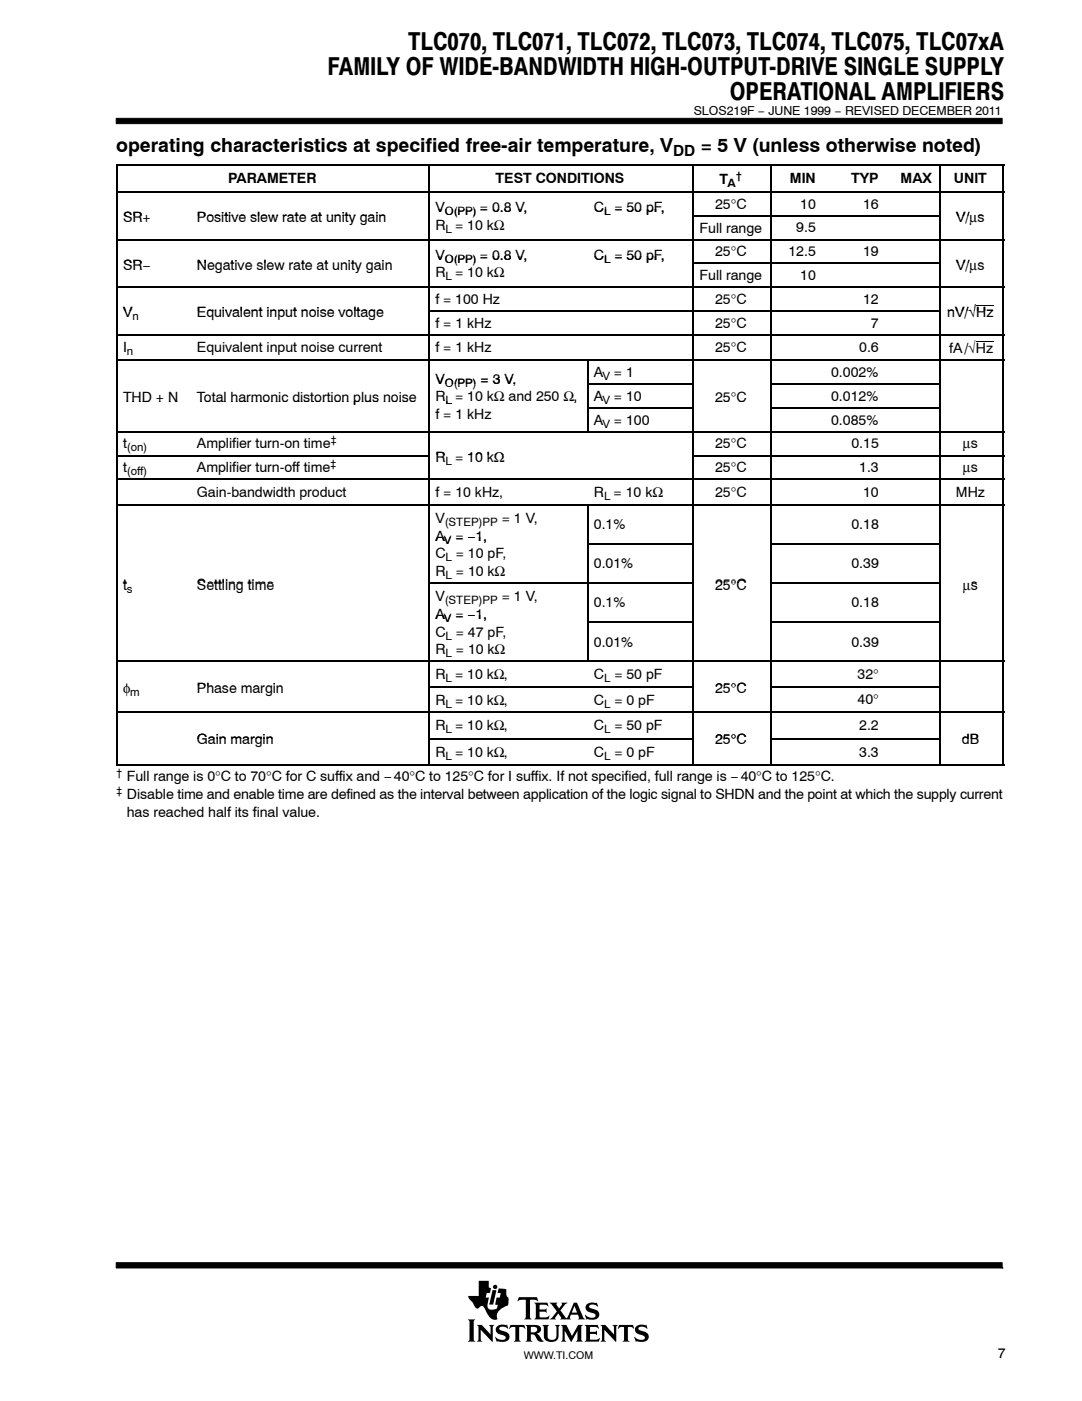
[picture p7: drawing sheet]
<svg xmlns="http://www.w3.org/2000/svg" width="216mm" height="280mm" viewBox="0 0 216 280" stroke-linecap="round" stroke-linejoin="round" font-family="sans-serif">
<defs><g id="words">
<g font-size="4.9">
<text x="81.5" y="10.1">TLC070, TLC071, TLC072, TLC073, TLC074, TLC075, TLC07xA</text>
<text x="65.4" y="15">FAMILY OF WIDE-BANDWIDTH HIGH-OUTPUT-DRIVE SINGLE SUPPLY</text>
<text x="145.7" y="19.9">OPERATIONAL AMPLIFIERS</text>
</g>
<g font-size="3.9">
<text x="23.2" y="30.4">operating characteristics at specified free-air temperature, V</text>
<text x="139.9" y="30.4">= 5 V (unless otherwise noted)</text>
</g>
<text font-size="3.1" x="134.4" y="31.2">DD</text>
<g font-size="2.8">
<text x="45.5" y="36.6">PARAMETER</text>
<text x="99" y="36.6">TEST CONDITIONS</text>
<text x="142.8" y="41.6">25°C</text>
<text x="143.7" y="36.7">T</text>
<text x="157.7" y="36.6">MIN</text>
<text x="159.8" y="41.7">10</text>
<text x="170" y="36.6">TYP</text>
<text x="172.3" y="41.7">16</text>
<text x="179.8" y="36.6">MAX</text>
<text x="190.5" y="36.6">UNIT</text>
<text x="24.6" y="44.4">SR</text>
<text x="24.6" y="44.4">SR+</text>
<text x="39.3" y="44.4">Positive slew rate at unity gain</text>
<text x="86.9" y="42.3">V</text>
<text x="86.9" y="45.8">R = 10 kΩ</text>
<text x="95.8" y="42.3">= 0.8 V,</text>
<text x="118.6" y="42.3">C</text>
<text x="122.7" y="42.3">= 50 pF,</text>
<text x="139.7" y="46.4">Full range</text>
<text x="159" y="46.4">9.5</text>
<text x="190.9" y="44.4">V/μs</text>
<text x="190.9" y="44.4">V/ s</text>
<text x="24.6" y="53.9">SR−</text>
<text x="24.6" y="53.9">SR</text>
<text x="39.3" y="53.9">Negative slew rate at unity gain</text>
<text x="86.9" y="51.8">V</text>
<text x="95.8" y="51.8">= 0.8 V,</text>
<text x="118.6" y="51.8">C</text>
<text x="122.7" y="51.8">= 50 pF,</text>
<text x="142.8" y="51.1">25°C</text>
<text x="157.4" y="51.2">12.5</text>
<text x="172.3" y="51.2">19</text>
<text x="190.9" y="53.9">V/μs</text>
<text x="190.9" y="53.9">V/ s</text>
<text x="86.9" y="55.3">R = 10 kΩ</text>
<text x="139.7" y="55.9">Full range</text>
<text x="159.8" y="55.9">10</text>
<text x="24.6" y="63.3">V</text>
<text x="39.3" y="63.3">Equivalent input noise voltage</text>
<text x="86.9" y="65.4">f = 1 kHz</text>
<text x="86.9" y="60.6">f = 100 Hz</text>
<text x="142.8" y="60.6">25°C</text>
<text x="142.8" y="65.4">25°C</text>
<text x="172.3" y="60.6">12</text>
<text x="173.9" y="65.4">7</text>
<text x="189.1" y="63.3">nV/√Hz</text>
<text x="24.6" y="70.3">I</text>
<text x="39.3" y="70.3">Equivalent input noise current</text>
<text x="86.9" y="70.3">f = 1 kHz</text>
<text x="142.8" y="70.3">25°C</text>
<text x="171.5" y="70.3">0.6</text>
<text x="189.5" y="70.4">fA/√Hz</text>
<text x="86.9" y="76.6">V</text>
<text x="96" y="76.6">= 3 V,</text>
<text x="118.6" y="75.3">A</text>
<text x="122.6" y="75.3">= 1</text>
<text x="165.9" y="75.3">0.002%</text>
<text x="24.6" y="80.3">THD + N</text>
<text x="39.3" y="80.3">Total harmonic distortion plus noise</text>
<text x="86.9" y="80.1">R = 10 kΩ and 250 Ω,</text>
<text x="86.9" y="83.6">f = 1 kHz</text>
<text x="101.6" y="80.1">and 250</text>
<text x="118.6" y="80">A</text>
<text x="122.6" y="80">= 10</text>
<text x="142.8" y="80.3">25°C</text>
<text x="142.8" y="80.3">25 C</text>
<text x="165.9" y="80">0.012%</text>
<text x="24.6" y="89.5">t</text>
<text x="39.3" y="89.5">Amplifier turn-on time</text>
<text x="118.6" y="84.7">A</text>
<text x="122.6" y="84.7">= 100</text>
<text x="142.8" y="89.5">25°C</text>
<text x="165.9" y="84.7">0.085%</text>
<text x="170" y="89.5">0.15</text>
<text x="192.2" y="89.5">μs</text>
<text x="24.6" y="94.2">t</text>
<text x="39.3" y="94.2">Amplifier turn-off time</text>
<text x="86.9" y="92.2">R = 10 kΩ</text>
<text x="86.9" y="92.2">R</text>
<text x="93.3" y="92.2">10 kΩ</text>
<text x="142.8" y="94.2">25°C</text>
<text x="171.5" y="94.2">1.3</text>
<text x="192.2" y="94.2">μs</text>
<text x="39.3" y="99.2">Gain-bandwidth product</text>
<text x="86.9" y="99.3">f = 10 kHz,</text>
<text x="118.6" y="99.3">R = 10 kΩ</text>
<text x="142.8" y="99.2">25°C</text>
<text x="172.3" y="99.2">10</text>
<text x="190.9" y="99.2">MHz</text>
<text x="86.9" y="104.4">V</text>
<text x="86.9" y="107.9">A</text>
<text x="90.9" y="107.9">= −1,</text>
<text x="100.2" y="104.4">= 1 V,</text>
<text x="118.6" y="105.6">0.1%</text>
<text x="170" y="105.6">0.18</text>
<text x="86.9" y="111.4">C</text>
<text x="91" y="111.4">= 10 pF,</text>
<text x="118.6" y="113.4">0.01%</text>
<text x="170" y="113.4">0.39</text>
<text x="24.6" y="117.6">t</text>
<text x="39.3" y="117.6">Settling time</text>
<text x="86.9" y="120">V</text>
<text x="86.9" y="115">R</text>
<text x="91" y="115">= 10 kΩ</text>
<text x="100.2" y="120">= 1 V,</text>
<text x="142.8" y="117.6">25°C</text>
<text x="192.2" y="117.6">μs</text>
<text x="193.9" y="117.6">s</text>
<text x="86.9" y="123.5">A</text>
<text x="90.9" y="123.5">= −1,</text>
<text x="118.6" y="121.2">0.1%</text>
<text x="170" y="121.2">0.18</text>
<text x="86.9" y="130.6">R</text>
<text x="86.9" y="127">C</text>
<text x="91" y="127">= 47 pF,</text>
<text x="91" y="130.6">= 10 kΩ</text>
<text x="118.6" y="129">0.01%</text>
<text x="170" y="129">0.39</text>
<text x="86.9" y="135.5">R = 10 kΩ,</text>
<text x="118.6" y="135.5">C</text>
<text x="122.7" y="135.5">= 50 pF</text>
<text x="171.2" y="135.4">32°</text>
<text x="24.6" y="138.3">φ</text>
<text x="39.3" y="138.3">Phase margin</text>
<text x="86.9" y="140.6">R = 10 kΩ,</text>
<text x="118.6" y="140.6">C</text>
<text x="122.7" y="140.6">= 0 pF</text>
<text x="142.8" y="138.3">25°C</text>
<text x="171.2" y="140.5">40°</text>
<text x="39.3" y="148.5">Gain margin</text>
<text x="86.9" y="145.7">R = 10 kΩ,</text>
<text x="118.6" y="145.7">C</text>
<text x="122.7" y="145.7">= 50 pF</text>
<text x="142.8" y="148.5">25°C</text>
<text x="171.5" y="145.6">2.2</text>
<text x="192" y="148.5">dB</text>
<text x="25.3" y="155.9">Full range is 0°C to 70°C for C suffix and −40°C to 125°C for I suffix. If not specified, full range is −40°C to 125°C.</text>
<text x="86.9" y="151.1">R = 10 kΩ,</text>
<text x="118.6" y="151.1">C</text>
<text x="122.7" y="151.1">= 0 pF</text>
<text x="171.5" y="151">3.3</text>
<text x="25.3" y="159.4">Disable time and enable time are defined as the interval between application of the logic signal to SHDN and the point at which the supply current</text>
<text x="25.3" y="163">has reached half its final value.</text>
<text x="199.2" y="270.9">7</text>
</g>
<text font-size="2.5" x="138.5" y="22.9">SLOS219F − JUNE 1999 − REVISED DECEMBER 2011</text>
<g font-size="2.3">
<text x="146.9" y="35.9">†</text>
<text x="145.2" y="37.4">A</text>
<text x="88.8" y="42.9">O(PP)</text>
<text x="89" y="46.4">L</text>
<text x="120.6" y="42.9">L</text>
<text x="88.8" y="52.4">O(PP)</text>
<text x="120.6" y="52.4">L</text>
<text x="89" y="55.9">L</text>
<text x="26.4" y="63.9">n</text>
<text x="25.3" y="70.9">n</text>
<text x="88.8" y="77.2">O(PP)</text>
<text x="120.3" y="75.9">V</text>
<text x="89" y="80.7">L</text>
<text x="120.3" y="80.6">V</text>
<text x="66" y="88.6">‡</text>
<text x="120.3" y="85.3">V</text>
<text x="25.3" y="90.1">(on)</text>
<text x="25.3" y="94.8">(off)</text>
<text x="65.9" y="93.4">‡</text>
<text x="89" y="92.8">L</text>
<text x="120.6" y="99.9">L</text>
<text x="88.8" y="105">(STEP)PP</text>
<text x="88.6" y="108.5">V</text>
<text x="89" y="112">L</text>
<text x="25.3" y="118.2">s</text>
<text x="89" y="115.6">L</text>
<text x="88.6" y="124.1">V</text>
<text x="88.8" y="120.6">(STEP)PP</text>
<text x="89" y="127.6">L</text>
<text x="89" y="131.2">L</text>
<text x="89" y="136.1">L</text>
<text x="120.6" y="136.1">L</text>
<text x="26" y="138.9">m</text>
<text x="89" y="141.2">L</text>
<text x="120.6" y="141.2">L</text>
<text x="89" y="146.3">L</text>
<text x="120.6" y="146.3">L</text>
<text x="23.2" y="155.1">†</text>
<text x="89" y="151.7">L</text>
<text x="120.6" y="151.7">L</text>
<text x="23.2" y="158.6">‡</text>
</g>
<text font-size="2.1" x="104.6" y="271.2">WWW.TI.COM</text>
</g></defs>
<g fill="#000" stroke="#000" stroke-width=".2">
<path d="M23.2 23.6h176.9v1.1h-176.9z" fill-rule="evenodd"/>
<path d="M23.2 252v1h176.9v-1z" fill-rule="evenodd"/>
</g>
<g fill="#000">
<path d="M98.3 257.4h.8l-.6 2.9h-.8z"/>
<path d="M93.4 263.3h1.5l-.3 .4v3.6l.3 .4h-1.5l.3-.4v-3.6z" fill-rule="evenodd"/>
<path d="M95.2 264.4h1l1.7 1.9v-1.5l-.3-.4h1.1l-.3 .3v3.1l-2.4-2.5v2l.3 .4h-1.1l.3-.5v-2.3z" fill-rule="evenodd"/>
<path d="M95.6 255.6h2v1.3l.4 .1-.2 1h-.6l-.2 .9h.6l-.2 1.1a.96 .96 0 0 0 .2 1.2 .96 .96 0 0 0 1.2 .1l.4-.2 .2-.7-.5-.1 .2-1.4h.7l.2-.9h-.7l.3-.9 1.5 .2v1.2l.4 .4-.1 1.6a2.71 2.71 0 0 0-2.2 2.1l.1 .6-.3 .1a1.58 1.58 0 0 1-1.7-1.1l-.7-1.4-.3-.2h-.3l-.4 .4a.87 .87 0 0 1-1.1-.8l-.8-1-.2-.6h2.1z" fill-rule="evenodd"/>
<path d="M99.1 264.9a1.6 1.6 0 0 1 1.6-.6l.4 .2 .1-.2 .3 .8-.8-.3h-.7l-.3 .2v.2l.6 .3a1.24 1.24 0 0 1 1.3 1.7 1.75 1.75 0 0 1-1.8 .5l-.5-.1-.1 .2-.4-1 .1-.1a1.43 1.43 0 0 0 2 .4l.1-.1a.72 .72 0 0 0-.9-.7 1.05 1.05 0 0 1-1-1.4z" fill-rule="evenodd"/>
<path d="M101.9 264.4h2.8l.2 .7-.7-.3h-.4l-.1 .1v2.4l.3 .4h-1.4l.3-.4v-2.4l-.1-.1h-.5l-.7 .3z" fill-rule="evenodd"/>
<path d="M103.6 258.8h3.6l.2 .9-.4-.3h-1.2v3.5l.3 .4h-1.4l.2-.3 .1-.3v-3.2l-.1-.1h-.8l-.7 .3z" fill-rule="evenodd"/>
<path d="M104.9 264.4h1.9a.91 .91 0 0 1 1 .3 .91 .91 0 0 1 0 1.1l-.7 .3 .5 .4 .9 1.2a1.2 1.2 0 0 1-1.6-1l-.3-.4h-.6v1l.3 .4h-1.4l.3-.5v-2.3z" fill-rule="evenodd"/>
<path d="M106.7 259.9h2.6l.1 .8-.5-.3h-1.2v.9h1.1l.3-.2v.9l-.4-.3h-1v1l.2 .2h1.2l.5-.4 .1 .1-.2 .7h-2.8l.3-.6v-2.2z" fill-rule="evenodd"/>
<path d="M108.3 264.4h1.3l-.3 .4v2a.65 .65 0 0 0 .7 .6l.6-.1 .4-.4 .1-2-.3-.5h1l-.3 .4v1.8a1.54 1.54 0 0 1-2.4 .9l-.3-.2-.2-.4v-2.2z" fill-rule="evenodd"/>
<path d="M112 264.4h1.1l1.1 2.2 1.2-2.2h1l-.3 .3v2.7l.3 .3h-1.4l.3-.4v-1.7l-1.3 2.2-1.3-2.3v1.8l.4 .4h-1.1l.3-.5v-2.3z" fill-rule="evenodd"/>
<path d="M109.7 259.9h1.6l-.2 .4 .5 .8 .6-.8-.1-.4h1.2l-.4 .3-1 1.3 1.2 1.6 1.5-3.2h.6l1.2 3 .4 .4-1.4-.1a.22 .22 0 0 0 .2-.2 .22 .22 0 0 0 0-.2l-.2-.5h-1.4l-.2 .7 .2 .3h-2.2l.2-.4-.5-.8-.7 .9 .2 .3h-1.3l.6-.4 .9-1.2z" fill-rule="evenodd"/>
<path d="M117.3 260.2a2.43 2.43 0 0 1 1.7-.2l.2-.1 .1 .8a1.22 1.22 0 0 0-1.7-.1l.1 .3a4 4 0 0 1 1.9 1.1 1.16 1.16 0 0 1-1.4 1.3l-.9-.1-.2 .1-.3-.9a1.9 1.9 0 0 0 2 .4 .53 .53 0 0 0 0-.7 .53 .53 0 0 0-.6-.1 1.2 1.2 0 0 1-1.2-1.5z" fill-rule="evenodd"/>
<path d="M116.7 264.4h2.6l.2 .7-.6-.3-1.1 .1v.9l1.1-.1 .3-.2v.9l-.4-.2h-1v1l1.3 .1 .7-.3-.3 .7h-2.8l.3-.4v-2.5z" fill-rule="evenodd"/>
<path d="M119.9 264.4h1l1.7 1.9v-1.5l-.3-.4h1l-.3 .3v3.1l-2.3-2.5v2.1l.3 .3h-1.1l.3-.4v-2.5z" fill-rule="evenodd"/>
<path d="M123.6 264.4h2.8l.2 .7-.6-.3h-.5l-.1 .1v2.4l.3 .4h-1.4l.3-.4v-2.4l-.1-.1h-.5l-.7 .3z" fill-rule="evenodd"/>
<path d="M127.1 264.6a2.08 2.08 0 0 1 1.8-.1l.1-.2 .3 .8-.8-.3h-.8a.32 .32 0 0 0-.2 .3 .32 .32 0 0 0 .2 .3l.7 .2a1.06 1.06 0 0 1 1.1 1.2 1.06 1.06 0 0 1-1.2 1l-1.1-.2-.2 .2-.4-1 .1-.1a1.51 1.51 0 0 0 2 .5 .59 .59 0 0 0-.7-.8 1.11 1.11 0 0 1-1.2-1.5z" fill-rule="evenodd"/>
<circle cx="98.9" cy="256.8" r=".43"/>
</g>
<g fill="#fff">
<path d="M114.7 260.6l.5 1.3h-1z"/>
<path d="M106 264.8h.6a.56 .56 0 0 1 .6 .5 .56 .56 0 0 1-.6 .6h-.6z" fill-rule="evenodd"/>
</g>
<g fill="none" stroke="#000" stroke-width=".32">
<path d="M23.2 32.9h177.3M23.2 38.3h177.3M23.4 32.7v120.1M85.7 32.7v120.1M138.5 32.7v120.1M153.9 32.7v120.1M187.6 32.7v120.1M200.3 32.7v120.1M23.2 47.8h177.3M23.2 57.3h177.3M138.3 43.1h49.2M138.3 52.6h49.2"/>
<path d="M23.2 66.8h177.3M23.2 71.9h177.3M85.6 62.1h101.9M117.2 76.7h21.1M117.4 71.8v14.2M153.7 76.7h33.8M23.2 86.2h177.3M23.2 90.9h62.4M23.2 95.6h177.3M117.2 81.4h21.1M138.3 90.9h62.2M153.7 81.4h33.8"/>
<path d="M23.2 100.8h177.3M85.6 116.4h52.7M117.2 108.6h21.1M117.4 100.6v31.2M153.7 108.6h33.8M153.7 116.4h33.8M23.2 131.9h177.3M85.6 137h52.7M117.2 124.2h21.1M153.7 124.2h33.8M153.7 137h33.8M23.2 142.1h177.3"/>
<path d="M23.2 152.6h177.3M85.6 147.5h52.7M153.7 147.5h33.8"/>
</g>
<path d="M194.9 68.2h3.4M194.9 61h3.5" fill="none" stroke="#000" stroke-width=".2"/>
<use href="#words"/>
</svg>
